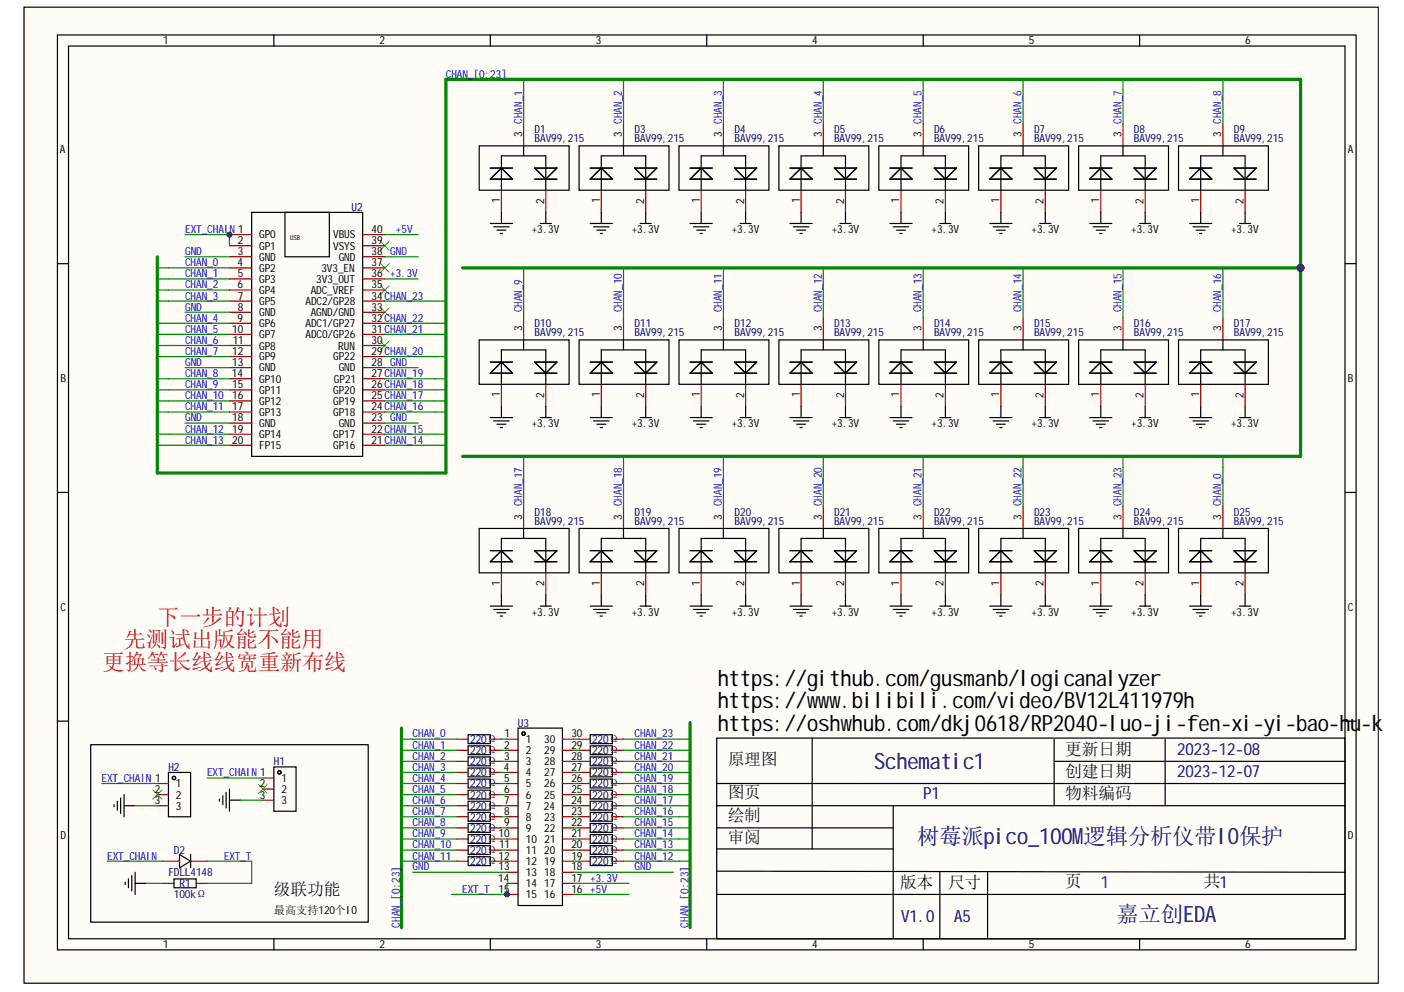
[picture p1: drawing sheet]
<svg xmlns="http://www.w3.org/2000/svg" width="297mm" height="210mm" viewBox="0 0 297 210" stroke-linecap="round" stroke-linejoin="round" font-family="sans-serif">
<defs><g id="words">
<g font-size="4.7" fill="#f00">
<text x="26.2" y="136.9">先测试出版能不能用</text>
<text x="33.2" y="132.3">下一步的计划</text>
<text x="21.7" y="141.7">更换等长线线宽重新布线</text>
</g>
<g font-size="4.7">
<text x="151.8" y="145.1">https://github.com/gusmanb/logicanalyzer</text>
<text x="151.8" y="149.9">https://ww</text>
<text x="173.1" y="149.9">w.bilibili.com/video/BV12L411979h</text>
<text x="151.8" y="154.6">https://oshw</text>
<text x="180.2" y="154.6">hub.com/dkj0618/RP2040-luo-ji-fen-xi-yi-bao-hu-k</text>
</g>
<g font-size="4.7" fill="#000080">
<text x="184.9" y="162.8">Schematic1</text>
<text x="194.1" y="178.6">树莓派pico_100M</text>
<text x="229.3" y="178.6">逻辑分析仪带IO保护</text>
<text x="236.2" y="195.1">嘉立创EDA</text>
</g>
<g font-size="3.6">
<text x="154" y="161.9">原理图</text>
<text x="225.4" y="159.8">更新日期</text>
<text x="225.4" y="164.5">创建日期</text>
<text x="154" y="173.6">绘制</text>
<text x="154" y="168.9">图页</text>
<text x="225.4" y="169.1">物料编码</text>
<text x="154" y="178.3">审阅</text>
<text x="57.9" y="189.4">级联功能</text>
<text x="190.4" y="187.9">版本</text>
<text x="200.6" y="187.9">尺寸</text>
<text x="225.4" y="187.7">页</text>
<text x="254.7" y="187.7">共1</text>
</g>
<g font-size="3.6" fill="#000080">
<text x="249" y="159.8">2023-12-08</text>
<text x="249" y="164.5">2023-12-07</text>
<text x="195.3" y="169.1">P1</text>
<text x="232.9" y="188">1</text>
<text x="190.7" y="195">V1.0</text>
<text x="201.8" y="195">A5</text>
</g>
<g font-size="2.4">
<text x="34.5" y="9.4">1</text>
<text x="80.3" y="9.4">2</text>
<text x="126" y="9.4">3</text>
<text x="171.8" y="9.4">4</text>
<text x="217.7" y="9.4">5</text>
<text x="263.4" y="9.4">6</text>
<text x="110.5" y="29" transform="rotate(-90 110.5 29)">3 CHAN_1</text>
<text x="131.5" y="29" transform="rotate(-90 131.5 29)">3 CHAN_2</text>
<text x="152.7" y="29" transform="rotate(-90 152.7 29)">3 CHAN_3</text>
<text x="173.8" y="29" transform="rotate(-90 173.8 29)">3 CHAN_4</text>
<text x="195" y="29" transform="rotate(-90 195 29)">3 CHAN_5</text>
<text x="216.1" y="29" transform="rotate(-90 216.1 29)">3 CHAN_6</text>
<text x="237.3" y="29" transform="rotate(-90 237.3 29)">3 CHAN_7</text>
<text x="258.4" y="29" transform="rotate(-90 258.4 29)">3 CHAN_8</text>
<text x="12.7" y="32.5">A</text>
<text x="285.2" y="32.5">A</text>
<text x="105.7" y="43" transform="rotate(-90 105.7 43)">1</text>
<text x="115.1" y="43.2" transform="rotate(-90 115.1 43.2)">2</text>
<text x="126.9" y="43" transform="rotate(-90 126.9 43)">1</text>
<text x="136.3" y="43.2" transform="rotate(-90 136.3 43.2)">2</text>
<text x="148" y="43" transform="rotate(-90 148 43)">1</text>
<text x="157.4" y="43.2" transform="rotate(-90 157.4 43.2)">2</text>
<text x="169.2" y="43" transform="rotate(-90 169.2 43)">1</text>
<text x="178.6" y="43.2" transform="rotate(-90 178.6 43.2)">2</text>
<text x="190.3" y="43" transform="rotate(-90 190.3 43)">1</text>
<text x="199.6" y="43.2" transform="rotate(-90 199.6 43.2)">2</text>
<text x="211.4" y="43" transform="rotate(-90 211.4 43)">1</text>
<text x="220.8" y="43.2" transform="rotate(-90 220.8 43.2)">2</text>
<text x="232.6" y="43" transform="rotate(-90 232.6 43)">1</text>
<text x="241.9" y="43.2" transform="rotate(-90 241.9 43.2)">2</text>
<text x="253.7" y="43" transform="rotate(-90 253.7 43)">1</text>
<text x="263.1" y="43.2" transform="rotate(-90 263.1 43.2)">2</text>
<text x="50.3" y="51.6">2</text>
<text x="54.8" y="50.5">GP0</text>
<text x="54.8" y="52.8">GP1</text>
<text x="70.5" y="52.8">VSYS</text>
<text x="70.5" y="50.5">VBUS</text>
<text x="78.6" y="51.6">39</text>
<text x="78.6" y="49.3">40</text>
<text x="112.5" y="49.3">+3.3V</text>
<text x="133.7" y="49.3">+3.3V</text>
<text x="154.8" y="49.3">+3.3V</text>
<text x="176" y="49.3">+3.3V</text>
<text x="197.1" y="49.3">+3.3V</text>
<text x="218.3" y="49.3">+3.3V</text>
<text x="239.3" y="49.3">+3.3V</text>
<text x="260.5" y="49.3">+3.3V</text>
<text x="50.2" y="56.4">4</text>
<text x="50.3" y="54">3</text>
<text x="50.3" y="58.7">5</text>
<text x="54.8" y="55.2">GND</text>
<text x="54.8" y="57.5">GP2</text>
<text x="54.8" y="59.8">GP3</text>
<text x="66.9" y="59.8">3V3_OUT</text>
<text x="68" y="57.5">3V3_EN</text>
<text x="71.7" y="55.2">GND</text>
<text x="78.6" y="58.7">36 +3.3V</text>
<text x="78.6" y="54">38 GND</text>
<text x="78.6" y="56.4">37</text>
<text x="50.2" y="61">6</text>
<text x="50.3" y="63.4">7</text>
<text x="50.3" y="65.8">8</text>
<text x="54.8" y="62.2">GP4</text>
<text x="54.8" y="64.6">GP5</text>
<text x="64.6" y="64.6">ADC2/GP28</text>
<text x="65.7" y="62.2">ADC_VREF</text>
<text x="78.6" y="65.8">33</text>
<text x="78.6" y="61">35</text>
<text x="78.6" y="63.4">34CHAN_23</text>
<text x="49.1" y="70.4">10</text>
<text x="50.2" y="68">9</text>
<text x="54.8" y="66.9">GND</text>
<text x="54.8" y="69.2">GP6</text>
<text x="54.8" y="71.6">GP7</text>
<text x="64.6" y="69.2">ADC1/GP27</text>
<text x="64.6" y="71.6">ADC0/GP26</text>
<text x="65.7" y="66.9">AGND/GND</text>
<text x="78.6" y="68">32CHAN_22</text>
<text x="78.6" y="70.4">31 CHAN_21</text>
<text x="110.5" y="70.1" transform="rotate(-90 110.5 70.1)">3</text>
<text x="131.5" y="70.1" transform="rotate(-90 131.5 70.1)">3</text>
<text x="152.7" y="70.1" transform="rotate(-90 152.7 70.1)">3</text>
<text x="173.8" y="70.1" transform="rotate(-90 173.8 70.1)">3</text>
<text x="195" y="70.1" transform="rotate(-90 195 70.1)">3</text>
<text x="216.1" y="70.1" transform="rotate(-90 216.1 70.1)">3</text>
<text x="237.3" y="70.1" transform="rotate(-90 237.3 70.1)">3</text>
<text x="258.4" y="70.1" transform="rotate(-90 258.4 70.1)">3</text>
<text x="49.1" y="75.1">12</text>
<text x="49.1" y="77.4">13</text>
<text x="49.2" y="72.8">11</text>
<text x="54.8" y="74">GP8</text>
<text x="54.8" y="76.2">GP9</text>
<text x="70.5" y="76.2">GP22</text>
<text x="71.6" y="74">RUN</text>
<text x="78.6" y="77.4">28 GND</text>
<text x="78.6" y="72.8">30</text>
<text x="78.6" y="75.1">29CHAN_20</text>
<text x="12.8" y="80.8">B</text>
<text x="49.1" y="79.8">14</text>
<text x="49.1" y="82.2">15</text>
<text x="54.8" y="78.6">GND</text>
<text x="54.8" y="81">GP10</text>
<text x="54.8" y="83.3">GP11</text>
<text x="70.5" y="83.3">GP20</text>
<text x="70.6" y="81">GP21</text>
<text x="71.7" y="78.6">GND</text>
<text x="78.6" y="82.2">26CHAN_18</text>
<text x="78.6" y="79.8">27CHAN_19</text>
<text x="285.2" y="80.8">B</text>
<text x="49.1" y="84.5">16</text>
<text x="49.1" y="86.8">17</text>
<text x="49.1" y="89.2">18</text>
<text x="54.8" y="85.7">GP12</text>
<text x="54.8" y="88">GP13</text>
<text x="70.5" y="88">GP18</text>
<text x="70.5" y="85.7">GP19</text>
<text x="78.6" y="89.2">23 GND</text>
<text x="78.6" y="86.8">24CHAN_16</text>
<text x="78.6" y="84.5">25CHAN_17</text>
<text x="105.7" y="84.1" transform="rotate(-90 105.7 84.1)">1</text>
<text x="115.1" y="84.2" transform="rotate(-90 115.1 84.2)">2</text>
<text x="126.9" y="84.1" transform="rotate(-90 126.9 84.1)">1</text>
<text x="136.3" y="84.2" transform="rotate(-90 136.3 84.2)">2</text>
<text x="148" y="84.1" transform="rotate(-90 148 84.1)">1</text>
<text x="157.4" y="84.2" transform="rotate(-90 157.4 84.2)">2</text>
<text x="169.2" y="84.1" transform="rotate(-90 169.2 84.1)">1</text>
<text x="178.6" y="84.2" transform="rotate(-90 178.6 84.2)">2</text>
<text x="190.3" y="84.1" transform="rotate(-90 190.3 84.1)">1</text>
<text x="199.6" y="84.2" transform="rotate(-90 199.6 84.2)">2</text>
<text x="211.4" y="84.1" transform="rotate(-90 211.4 84.1)">1</text>
<text x="220.8" y="84.2" transform="rotate(-90 220.8 84.2)">2</text>
<text x="232.6" y="84.1" transform="rotate(-90 232.6 84.1)">1</text>
<text x="241.9" y="84.2" transform="rotate(-90 241.9 84.2)">2</text>
<text x="253.7" y="84.1" transform="rotate(-90 253.7 84.1)">1</text>
<text x="263.1" y="84.2" transform="rotate(-90 263.1 84.2)">2</text>
<text x="49.1" y="91.5">19</text>
<text x="49.1" y="93.9">20</text>
<text x="54.8" y="90.4">GND</text>
<text x="54.8" y="92.7">GP14</text>
<text x="54.8" y="95.1">FP15</text>
<text x="70.5" y="95.1">GP16</text>
<text x="70.5" y="92.7">GP17</text>
<text x="71.7" y="90.4">GND</text>
<text x="78.6" y="93.9">21 CHAN_14</text>
<text x="78.6" y="91.5">22CHAN_15</text>
<text x="112.5" y="90.4">+3.3V</text>
<text x="133.7" y="90.4">+3.3V</text>
<text x="154.8" y="90.4">+3.3V</text>
<text x="176" y="90.4">+3.3V</text>
<text x="197.1" y="90.4">+3.3V</text>
<text x="218.3" y="90.4">+3.3V</text>
<text x="239.3" y="90.4">+3.3V</text>
<text x="260.5" y="90.4">+3.3V</text>
<text x="110.5" y="110" transform="rotate(-90 110.5 110)">3 CHAN_17</text>
<text x="131.5" y="110" transform="rotate(-90 131.5 110)">3 CHAN_18</text>
<text x="152.7" y="110" transform="rotate(-90 152.7 110)">3 CHAN_19</text>
<text x="173.8" y="110" transform="rotate(-90 173.8 110)">3 CHAN_20</text>
<text x="195" y="110" transform="rotate(-90 195 110)">3 CHAN_21</text>
<text x="216.1" y="110" transform="rotate(-90 216.1 110)">3 CHAN_22</text>
<text x="237.3" y="110" transform="rotate(-90 237.3 110)">3 CHAN_23</text>
<text x="258.4" y="110" transform="rotate(-90 258.4 110)">3 CHAN_0</text>
<text x="105.7" y="124" transform="rotate(-90 105.7 124)">1</text>
<text x="115.1" y="124.1" transform="rotate(-90 115.1 124.1)">2</text>
<text x="126.9" y="124" transform="rotate(-90 126.9 124)">1</text>
<text x="136.3" y="124.1" transform="rotate(-90 136.3 124.1)">2</text>
<text x="148" y="124" transform="rotate(-90 148 124)">1</text>
<text x="157.4" y="124.1" transform="rotate(-90 157.4 124.1)">2</text>
<text x="169.2" y="124" transform="rotate(-90 169.2 124)">1</text>
<text x="178.6" y="124.1" transform="rotate(-90 178.6 124.1)">2</text>
<text x="190.3" y="124" transform="rotate(-90 190.3 124)">1</text>
<text x="199.6" y="124.1" transform="rotate(-90 199.6 124.1)">2</text>
<text x="211.4" y="124" transform="rotate(-90 211.4 124)">1</text>
<text x="220.8" y="124.1" transform="rotate(-90 220.8 124.1)">2</text>
<text x="232.6" y="124" transform="rotate(-90 232.6 124)">1</text>
<text x="241.9" y="124.1" transform="rotate(-90 241.9 124.1)">2</text>
<text x="253.7" y="124" transform="rotate(-90 253.7 124)">1</text>
<text x="263.1" y="124.1" transform="rotate(-90 263.1 124.1)">2</text>
<text x="12.8" y="129.2">C</text>
<text x="112.5" y="130.3">+3.3V</text>
<text x="133.7" y="130.3">+3.3V</text>
<text x="154.8" y="130.3">+3.3V</text>
<text x="176" y="130.3">+3.3V</text>
<text x="197.1" y="130.3">+3.3V</text>
<text x="218.3" y="130.3">+3.3V</text>
<text x="239.3" y="130.3">+3.3V</text>
<text x="260.5" y="130.3">+3.3V</text>
<text x="285.2" y="129.2">C</text>
<text x="106.7" y="158.4">2</text>
<text x="106.7" y="160.8">3</text>
<text x="106.8" y="156">1</text>
<text x="111.2" y="157.2">1</text>
<text x="111.2" y="159.6">2</text>
<text x="111.2" y="162">3</text>
<text x="115.1" y="162">28</text>
<text x="115.1" y="159.6">29</text>
<text x="115.1" y="157.2">30</text>
<text x="120.9" y="160.8">28</text>
<text x="120.9" y="158.4">29</text>
<text x="120.9" y="156">30</text>
<text x="32.7" y="167.8">2</text>
<text x="37.2" y="166.6">1</text>
<text x="55" y="166.6">2</text>
<text x="59.6" y="165.4">1</text>
<text x="59.6" y="167.8">2</text>
<text x="106.6" y="163.1">4</text>
<text x="106.7" y="165.4">5</text>
<text x="106.7" y="167.8">6</text>
<text x="111.2" y="164.2">4</text>
<text x="111.2" y="166.6">5</text>
<text x="115.1" y="166.6">26</text>
<text x="115.1" y="164.2">27</text>
<text x="120.9" y="167.8">25</text>
<text x="120.9" y="165.4">26</text>
<text x="120.9" y="163.1">27</text>
<text x="32.7" y="170.2">3</text>
<text x="37.2" y="169">2</text>
<text x="37.2" y="171.3">3</text>
<text x="55" y="169">3</text>
<text x="59.6" y="170.2">3</text>
<text x="106.7" y="170.2">7</text>
<text x="106.7" y="172.5">8</text>
<text x="111.2" y="169">6</text>
<text x="111.2" y="171.3">7</text>
<text x="111.2" y="173.7">8</text>
<text x="115" y="171.3">24</text>
<text x="115.1" y="173.7">23</text>
<text x="115.1" y="169">25</text>
<text x="120.9" y="172.5">23</text>
<text x="120.9" y="170.2">24</text>
<text x="12.8" y="177.6">D</text>
<text x="105.5" y="177.2">10</text>
<text x="105.6" y="179.5">11</text>
<text x="106.7" y="174.8">9</text>
<text x="111.2" y="176">9</text>
<text x="111.2" y="178.4">10</text>
<text x="115.1" y="176">22</text>
<text x="115.2" y="178.4">21</text>
<text x="120.9" y="179.5">20</text>
<text x="120.9" y="177.2">21</text>
<text x="120.9" y="174.8">22</text>
<text x="285.2" y="177.6">D</text>
<text x="105.5" y="181.9">12</text>
<text x="105.5" y="184.2">13</text>
<text x="111.2" y="180.7">11</text>
<text x="111.2" y="183.1">12</text>
<text x="111.2" y="185.4">13</text>
<text x="115.1" y="185.4">18</text>
<text x="115.1" y="183.1">19</text>
<text x="115.1" y="180.7">20</text>
<text x="120.9" y="184.2">18</text>
<text x="120.9" y="181.9">19</text>
<text x="105.4" y="186.6">14</text>
<text x="111.2" y="187.7">14</text>
<text x="111.2" y="190.1">15</text>
<text x="115.1" y="190.1">16</text>
<text x="115.1" y="187.7">17</text>
<text x="120.9" y="188.9">16 +5V</text>
<text x="120.9" y="186.6">17 +3.3V</text>
<text x="57.9" y="193.3">最高支持120个IO</text>
<text x="34.5" y="200.7">1</text>
<text x="80.3" y="200.7">2</text>
<text x="126" y="200.7">3</text>
<text x="171.8" y="200.7">4</text>
<text x="217.7" y="200.7">5</text>
<text x="263.4" y="200.7">6</text>
</g>
<g font-size="2.4" fill="#00f">
<text x="94.3" y="16.5">CHAN_[0:23]</text>
<text x="39.2" y="49.3">EXT_CHAIN1</text>
<text x="83.7" y="49.3">+5V</text>
<text x="39.2" y="58.7">CHAN_1</text>
<text x="39.2" y="54">GND</text>
<text x="39.2" y="56.4">CHAN_0</text>
<text x="39.2" y="65.8">GND</text>
<text x="39.2" y="61">CHAN_2</text>
<text x="39.2" y="63.4">CHAN_3</text>
<text x="39.2" y="68">CHAN_4</text>
<text x="39.2" y="70.4">CHAN_5</text>
<text x="110.5" y="66.1" transform="rotate(-90 110.5 66.1)">CHAN_9</text>
<text x="131.5" y="66.1" transform="rotate(-90 131.5 66.1)">CHAN_10</text>
<text x="152.7" y="66.1" transform="rotate(-90 152.7 66.1)">CHAN_11</text>
<text x="173.8" y="66.1" transform="rotate(-90 173.8 66.1)">CHAN_12</text>
<text x="195" y="66.1" transform="rotate(-90 195 66.1)">CHAN_13</text>
<text x="216.1" y="66.1" transform="rotate(-90 216.1 66.1)">CHAN_14</text>
<text x="237.3" y="66.1" transform="rotate(-90 237.3 66.1)">CHAN_15</text>
<text x="258.4" y="66.1" transform="rotate(-90 258.4 66.1)">CHAN_16</text>
<text x="39.2" y="77.4">GND</text>
<text x="39.2" y="72.8">CHAN_6</text>
<text x="39.2" y="75.1">CHAN_7</text>
<text x="39.2" y="79.8">CHAN_8</text>
<text x="39.2" y="82.2">CHAN_9</text>
<text x="39.2" y="89.2">GND</text>
<text x="39.2" y="84.5">CHAN_10</text>
<text x="39.2" y="86.8">CHAN_11</text>
<text x="39.2" y="91.5">CHAN_12</text>
<text x="39.2" y="93.9">CHAN_13</text>
<text x="87.3" y="156">CHAN_0</text>
<text x="87.3" y="158.4">CHAN_1</text>
<text x="87.3" y="160.8">CHAN_2</text>
<text x="134.3" y="160.8">CHAN_21</text>
<text x="134.3" y="158.4">CHAN_22</text>
<text x="134.3" y="156">CHAN_23</text>
<text x="21.5" y="165.4">EXT_CHAIN1</text>
<text x="43.8" y="164.2">EXT_CHAIN1</text>
<text x="87.3" y="163.1">CHAN_3</text>
<text x="87.3" y="165.4">CHAN_4</text>
<text x="87.3" y="167.8">CHAN_5</text>
<text x="134.3" y="167.8">CHAN_18</text>
<text x="134.3" y="165.4">CHAN_19</text>
<text x="134.3" y="163.1">CHAN_20</text>
<text x="87.3" y="170.2">CHAN_6</text>
<text x="87.3" y="172.5">CHAN_7</text>
<text x="134.3" y="172.5">CHAN_16</text>
<text x="134.3" y="170.2">CHAN_17</text>
<text x="87.3" y="174.8">CHAN_8</text>
<text x="87.3" y="177.2">CHAN_9</text>
<text x="87.3" y="179.5">CHAN_10</text>
<text x="134.3" y="179.5">CHAN_13</text>
<text x="134.3" y="177.2">CHAN_14</text>
<text x="134.3" y="174.8">CHAN_15</text>
<text x="22.7" y="181.9">EXT_CHAIN</text>
<text x="47.4" y="181.9">EXT_T</text>
<text x="87.3" y="184.2">GND</text>
<text x="87.3" y="181.9">CHAN_11</text>
<text x="134.3" y="184.2">GND</text>
<text x="134.3" y="181.9">CHAN_12</text>
<text x="97.8" y="188.9">EXT_T 15</text>
<text x="84.6" y="196.3" transform="rotate(-90 84.6 196.3)">CHAN_[0:23]</text>
<text x="145.7" y="196.3" transform="rotate(-90 145.7 196.3)">CHAN_[0:23]</text>
</g>
<g font-size="2.4" fill="#000080">
<text x="113.1" y="28.1">D1</text>
<text x="134.3" y="28.1">D3</text>
<text x="155.4" y="28.1">D4</text>
<text x="176.5" y="28.1">D5</text>
<text x="197.6" y="28.1">D6</text>
<text x="218.8" y="28.1">D7</text>
<text x="239.9" y="28.1">D8</text>
<text x="261.1" y="28.1">D9</text>
<text x="113.1" y="30.1">BAV99,215</text>
<text x="134.3" y="30.1">BAV99,215</text>
<text x="155.4" y="30.1">BAV99,215</text>
<text x="176.5" y="30.1">BAV99,215</text>
<text x="197.6" y="30.1">BAV99,215</text>
<text x="218.8" y="30.1">BAV99,215</text>
<text x="239.9" y="30.1">BAV99,215</text>
<text x="261.1" y="30.1">BAV99,215</text>
<text x="74.4" y="44.6">U2</text>
<text x="113.1" y="71.1">BAV99,215</text>
<text x="113.1" y="69.2">D10</text>
<text x="134.3" y="71.1">BAV99,215</text>
<text x="134.3" y="69.2">D11</text>
<text x="155.4" y="71.1">BAV99,215</text>
<text x="155.4" y="69.2">D12</text>
<text x="176.5" y="71.1">BAV99,215</text>
<text x="176.5" y="69.2">D13</text>
<text x="197.6" y="71.1">BAV99,215</text>
<text x="197.6" y="69.2">D14</text>
<text x="218.8" y="71.1">BAV99,215</text>
<text x="218.8" y="69.2">D15</text>
<text x="239.9" y="71.1">BAV99,215</text>
<text x="239.9" y="69.2">D16</text>
<text x="261.1" y="71.1">BAV99,215</text>
<text x="261.1" y="69.2">D17</text>
<text x="113.1" y="111">BAV99,215</text>
<text x="113.1" y="109.1">D18</text>
<text x="134.3" y="111">BAV99,215</text>
<text x="134.3" y="109.1">D19</text>
<text x="155.4" y="111">BAV99,215</text>
<text x="155.4" y="109.1">D20</text>
<text x="176.5" y="111">BAV99,215</text>
<text x="176.5" y="109.1">D21</text>
<text x="197.6" y="111">BAV99,215</text>
<text x="197.6" y="109.1">D22</text>
<text x="218.8" y="111">BAV99,215</text>
<text x="218.8" y="109.1">D23</text>
<text x="239.9" y="111">BAV99,215</text>
<text x="239.9" y="109.1">D24</text>
<text x="261.1" y="111">BAV99,215</text>
<text x="261.1" y="109.1">D25</text>
<text x="109.6" y="153.8">U3</text>
<text x="57.9" y="162">H1</text>
<text x="99.5" y="157.2">220Ω</text>
<text x="99.5" y="159.6">220Ω</text>
<text x="99.5" y="162">220Ω</text>
<text x="125.3" y="157.2">220Ω</text>
<text x="125.3" y="159.6">220Ω</text>
<text x="125.3" y="162">220Ω</text>
<text x="35.6" y="163.1">H2</text>
<text x="99.5" y="164.2">220Ω</text>
<text x="99.5" y="166.6">220Ω</text>
<text x="125.3" y="164.2">220Ω</text>
<text x="125.3" y="166.6">220Ω</text>
<text x="99.5" y="169">220Ω</text>
<text x="99.5" y="171.3">220Ω</text>
<text x="99.5" y="173.7">220Ω</text>
<text x="125.3" y="169">220Ω</text>
<text x="125.3" y="171.3">220Ω</text>
<text x="125.3" y="173.7">220Ω</text>
<text x="99.5" y="176">220Ω</text>
<text x="99.5" y="178.4">220Ω</text>
<text x="125.3" y="176">220Ω</text>
<text x="125.3" y="178.4">220Ω</text>
<text x="35.6" y="185.4">FDLL4148</text>
<text x="36.8" y="180.7">D2</text>
<text x="99.5" y="180.7">220Ω</text>
<text x="99.5" y="183.1">220Ω</text>
<text x="125.3" y="180.7">220Ω</text>
<text x="125.3" y="183.1">220Ω</text>
<text x="36.8" y="190.1">100kΩ</text>
<text x="38" y="187.7">R1</text>
</g>
<text font-size="1.4" x="61.4" y="50.8">USB</text>
</g></defs>
<path d="M5.1 1.5h286.5v206.5h-286.5z" fill-rule="evenodd" fill="#fffcf8"/>
<path d="M5.1 1.5h286.5v206.5h-286.5z" fill="none" stroke="#000" stroke-width=".21"/>
<path d="M5.1 1.5h286.5v206.5h-286.5z" fill-rule="evenodd" fill="#fffcf8"/>
<path d="M5.1 1.5h286.5v206.5h-286.5z" fill="none" stroke="#000" stroke-width=".21"/>
<g fill="none" stroke="#000" stroke-width=".25">
<path d="M12.1 7.4h274.8v193.6h-274.8zM14.5 9.7h270.1v188.9h-270.1zM57.9 7.4v2.3M103.7 7.4v2.3M149.5 7.4v2.3M195.3 7.4v2.3M241.1 7.4v2.3M12.1 55.8h2.4M284.6 55.8h2.3M12.1 104.2h2.4M284.6 104.2h2.3M12.1 152.6h2.4"/>
<path d="M151.6 156.2h133v42.4h-133zM171.8 156.2v23.4M223 156.4v14.1M246.5 156.4v14.1M284.6 152.6h2.3M151.6 175.2h37.4M151.6 170.5h133M151.6 179.6h37.4M151.6 165.8h133M189 170.5v13.8M223 161.1h61.6M57.9 198.6v2.4"/>
<path d="M103.7 198.6v2.4M149.5 198.6v2.4M151.6 189.3h133M151.6 184.3l133 .3M189 184.6v14M195.3 198.6v2.4M198.8 184.6v14M208.9 184.6v14M241.1 198.6v2.4"/>
</g>
<path d="M80.5 51l1.9 1.9M80.5 55.7l1.9 1.9M82.4 51l-1.9 1.9M82.4 55.7l-1.9 1.9M80.5 72.2l1.9 1.8M80.5 65.1l1.9 1.9M80.5 60.4l1.9 1.9M82.4 72.2l-1.9 1.8M82.4 65.1l-1.9 1.9M82.4 60.4l-1.9 1.9" fill="none" stroke="#0f0" stroke-width=".21"/>
<circle cx="48.5" cy="49.6" r=".47" fill="#000080"/>
<circle cx="48.5" cy="49.6" r=".47" fill="none" stroke="#000080" stroke-width=".21"/>
<path d="M53.2 44.9h23.5v51.7h-23.5zM60.3 44.9h9.4v9.4h-9.4z" fill="none" stroke="#000" stroke-width=".25"/>
<path d="M48.5 49.6h4.7" fill="none" stroke="#800" stroke-width=".25"/>
<circle cx="48.5" cy="49.6" r=".47" fill="#000080"/>
<circle cx="48.5" cy="49.6" r=".47" fill="none" stroke="#000080" stroke-width=".21"/>
<g fill="none" stroke="#800" stroke-width=".25">
<path d="M110.8 26.2v4.7M131.9 26.2v4.7M153 26.2v4.7M174.2 26.2v4.7M195.3 26.2v4.7M216.4 26.2v4.7M237.6 26.2v4.7M258.7 26.2v4.7M48.5 52h4.7M48.5 54.3h4.7M48.5 56.7h4.7M48.5 59h4.7"/>
<path d="M76.7 52h4.7M76.7 54.3h4.7M76.7 56.7h4.7M76.7 59h4.7M76.7 49.6h4.7M106.1 40.3v4.6M115.5 40.3v4.6M127.2 40.3v4.6M136.6 40.3v4.6M148.3 40.3v4.6M157.7 40.3v4.6M169.5 40.3v4.6"/>
<path d="M178.9 40.3v4.6M190.6 40.3v4.6M200 40.3v4.6M211.8 40.3v4.6M221.2 40.3v4.6M232.9 40.3v4.6M242.3 40.3v4.6M254 40.3v4.6M263.4 40.3v4.6M48.5 61.4h4.7M48.5 63.7h4.7M48.5 66.1h4.7"/>
<path d="M48.5 68.4h4.7M48.5 70.8h4.7M48.5 73.1h4.7M48.5 75.4h4.7M48.5 77.8h4.7M76.7 61.4h4.7M76.7 63.7h4.7M76.7 66.1h4.7M76.7 68.4h4.7M76.7 70.8h4.7M76.7 73.1h4.7M76.7 75.4h4.7"/>
<path d="M76.7 77.8h4.7M110.8 67.2v4.7M131.9 67.2v4.7M153 67.2v4.7M174.2 67.2v4.7M195.3 67.2v4.7M216.4 67.2v4.7M237.6 67.2v4.7M258.7 67.2v4.7M48.5 80.1h4.7M48.5 82.5h4.7M48.5 84.8h4.7"/>
<path d="M48.5 87.2h4.7M48.5 89.5h4.7M48.5 91.9h4.7M48.5 94.2h4.7M76.7 80.1h4.7M76.7 82.5h4.7M76.7 84.8h4.7M76.7 87.2h4.7M76.7 89.5h4.7M76.7 91.9h4.7M76.7 94.2h4.7M106.1 81.3v4.7"/>
<path d="M115.5 81.3v4.7M127.2 81.3v4.7M136.6 81.3v4.7M148.3 81.3v4.7M157.7 81.3v4.7M169.5 81.3v4.7M178.9 81.3v4.7M190.6 81.3v4.7M200 81.3v4.7M211.8 81.3v4.7M221.2 81.3v4.7M232.9 81.3v4.7"/>
<path d="M242.3 81.3v4.7M254 81.3v4.7M263.4 81.3v4.7M110.8 107.1v4.7M131.9 107.1v4.7M153 107.1v4.7M174.2 107.1v4.7M195.3 107.1v4.7M216.4 107.1v4.7M237.6 107.1v4.7M258.7 107.1v4.7M106.1 121.2v4.7"/>
<path d="M115.5 121.2v4.7M127.2 121.2v4.7M136.6 121.2v4.7M148.3 121.2v4.7M157.7 121.2v4.7M169.5 121.2v4.7M178.9 121.2v4.7M190.6 121.2v4.7M200 121.2v4.7M211.8 121.2v4.7M221.2 121.2v4.7M232.9 121.2v4.7"/>
<path d="M242.3 121.2v4.7M254 121.2v4.7M263.4 121.2v4.7M33.3 165.8h2.3M33.3 168.1h2.3M33.3 170.5h2.3M55.6 164.6h2.3M55.6 167h2.3M55.6 169.3h2.3M34.5 186.9h2.3M34.5 182.2h3.5M40.3 182.2h3.6"/>
<path d="M41.5 186.9h2.4"/>
</g>
<g fill="none" stroke="#000" stroke-width=".25">
<path d="M101.4 30.9h19v9.4h-19zM103.7 35.6h4.7M103.7 37.9l2.4-2.3 2.3 2.3zM110.8 30.9v2.1M113.1 35.6h4.7l-2.3 2.3zM113.1 37.9h4.7M122.5 30.9h19v9.4h-19zM124.9 35.6h4.7M124.9 37.9l2.3-2.3 2.4 2.3zM131.9 30.9v2.1M134.3 35.6h4.7l-2.4 2.3zM134.3 37.9h4.7"/>
<path d="M143.7 30.9h19v9.4h-19zM146 35.6h4.7M146 37.9l2.3-2.3 2.4 2.3zM153 30.9v2.1M155.4 35.6h4.7l-2.4 2.3zM155.4 37.9h4.7M164.8 30.9h19v9.4h-19zM167.1 35.6h4.7M167.1 37.9l2.4-2.3 2.3 2.3zM169.5 33v7.3M169.5 33h9.4v7.3M174.2 30.9v2.1"/>
<path d="M176.5 35.6h4.7l-2.3 2.3zM176.5 37.9h4.7M185.9 30.9h19v9.4h-19zM188.3 35.6h4.7M188.3 37.9l2.3-2.3 2.4 2.3zM195.3 30.9v2.1M197.7 35.6h4.7l-2.4 2.3zM197.7 37.9h4.7M207.1 30.9h19v9.4h-19zM209.4 35.6h4.7M209.4 37.9l2.4-2.3 2.3 2.3zM216.4 30.9v2.1"/>
<path d="M218.8 35.6h4.7l-2.3 2.3zM218.8 37.9h4.7M228.2 30.9h19v9.4h-19zM230.5 35.6h4.7M230.5 37.9l2.4-2.3 2.3 2.3zM237.6 30.9v2.1M239.9 35.6h4.7l-2.3 2.3zM239.9 37.9h4.7M249.3 30.9h19v9.4h-19zM251.7 35.6h4.7M251.7 37.9l2.3-2.3 2.4 2.3zM258.7 30.9v2.1"/>
<path d="M261.1 35.6h4.7l-2.4 2.3zM261.1 37.9h4.7M103.7 47.3h4.7M104.4 48h3.3M105.1 48.7h1.9M105.8 49.4h.5M106.1 40.3v-7.3h9.4v7.3M106.1 44.9v2.4M114.3 47.3h2.3M115.5 44.9v2.4M124.9 47.3h4.7M125.6 48h3.3"/>
<path d="M126.3 48.7h1.9M127 49.4h.4M127.2 40.3v-7.3h9.4v7.3M127.2 44.9v2.4M135.4 47.3h2.4M136.6 44.9v2.4M146 47.3h4.7M146.7 48h3.3M147.4 48.7h1.9M148.1 49.4h.5M148.3 40.3v-7.3h9.4v7.3M148.3 44.9v2.4"/>
<path d="M156.6 47.3h2.3M157.7 44.9v2.4M167.1 47.3h4.7M167.8 48h3.3M168.5 48.7h1.9M169.2 49.4h.5M169.5 44.9v2.4M177.7 47.3h2.3M178.9 44.9v2.4M188.3 47.3h4.7M189 48h3.3M189.7 48.7h1.9"/>
<path d="M190.4 49.4h.5M190.6 40.3v-7.3h9.4v7.3M190.6 44.9v2.4M198.8 47.3h2.4M200 44.9v2.4M209.4 47.3h4.7M210.1 48h3.3M210.8 48.7h1.9M211.5 49.4h.5M211.8 40.3v-7.3h9.4v7.3M211.8 44.9v2.4M220 47.3h2.3"/>
<path d="M221.2 44.9v2.4M230.5 47.3h4.7M231.3 48h3.2M231.9 48.7h1.9M232.7 49.4h.4M232.9 40.3v-7.3h9.4v7.3M232.9 44.9v2.4M241.1 47.3h2.4M242.3 44.9v2.4M251.7 47.3h4.7M252.4 48h3.3M253.1 48.7h1.9"/>
<path d="M253.8 49.4h.5M254 40.3v-7.3h9.4v7.3M254 44.9v2.4M262.2 47.3h2.4M263.4 44.9v2.4M101.4 71.9h19v9.4h-19zM103.7 76.6h4.7M103.7 79l2.4-2.4 2.3 2.4zM110.8 71.9v2.1M113.1 76.6h4.7l-2.3 2.4zM113.1 79h4.7M122.5 71.9h19v9.4h-19z"/>
<path d="M124.9 76.6h4.7M124.9 79l2.3-2.4 2.4 2.4zM131.9 71.9v2.1M134.3 76.6h4.7l-2.4 2.4zM134.3 79h4.7M143.7 71.9h19v9.4h-19zM146 76.6h4.7M146 79l2.3-2.4 2.4 2.4zM153 71.9v2.1M155.4 76.6h4.7l-2.4 2.4zM155.4 79h4.7M164.8 71.9h19v9.4h-19z"/>
<path d="M167.1 76.6h4.7M167.1 79l2.4-2.4 2.3 2.4zM174.2 71.9v2.1M176.5 76.6h4.7l-2.3 2.4zM176.5 79h4.7M185.9 71.9h19v9.4h-19zM188.3 76.6h4.7M188.3 79l2.3-2.4 2.4 2.4zM195.3 71.9v2.1M197.7 76.6h4.7l-2.4 2.4zM197.7 79h4.7M207.1 71.9h19v9.4h-19z"/>
<path d="M209.4 76.6h4.7M209.4 79l2.4-2.4 2.3 2.4zM216.4 71.9v2.1M218.8 76.6h4.7l-2.3 2.4zM218.8 79h4.7M228.2 71.9h19v9.4h-19zM230.5 76.6h4.7M230.5 79l2.4-2.4 2.3 2.4zM237.6 71.9v2.1M239.9 76.6h4.7l-2.3 2.4zM239.9 79h4.7M249.3 71.9h19v9.4h-19z"/>
<path d="M251.7 76.6h4.7M251.7 79l2.3-2.4 2.4 2.4zM258.7 71.9v2.1M261.1 76.6h4.7l-2.4 2.4zM261.1 79h4.7M103.7 88.4h4.7M104.4 89.1h3.3M105.1 89.8h1.9M105.8 90.5h.5M106.1 81.3v-7.3h9.4v7.3M106.1 86v2.4M114.3 88.4h2.3"/>
<path d="M115.5 86v2.4M124.9 88.4h4.7M125.6 89.1h3.3M126.3 89.8h1.9M127 90.5h.4M127.2 81.3v-7.3h9.4v7.3M127.2 86v2.4M135.4 88.4h2.4M136.6 86v2.4M146 88.4h4.7M146.7 89.1h3.3M147.4 89.8h1.9"/>
<path d="M148.1 90.5h.5M148.3 81.3v-7.3h9.4v7.3M148.3 86v2.4M156.6 88.4h2.3M157.7 86v2.4M167.1 88.4h4.7M167.8 89.1h3.3M168.5 89.8h1.9M169.2 90.5h.5M169.5 81.3v-7.3h9.4v7.3M169.5 86v2.4M177.7 88.4h2.3"/>
<path d="M178.9 86v2.4M188.3 88.4h4.7M189 89.1h3.3M189.7 89.8h1.9M190.4 90.5h.5M190.6 81.3v-7.3h9.4v7.3M190.6 86v2.4M198.8 88.4h2.4M200 86v2.4M209.4 88.4h4.7M210.1 89.1h3.3M210.8 89.8h1.9"/>
<path d="M211.5 90.5h.5M211.8 81.3v-7.3h9.4v7.3M211.8 86v2.4M220 88.4h2.3M221.2 86v2.4M230.5 88.4h4.7M231.3 89.1h3.2M231.9 89.8h1.9M232.7 90.5h.4M232.9 81.3v-7.3h9.4v7.3M232.9 86v2.4M241.1 88.4h2.4"/>
<path d="M242.3 86v2.4M251.7 88.4h4.7M252.4 89.1h3.3M253.1 89.8h1.9M253.8 90.5h.5M254 81.3v-7.3h9.4v7.3M254 86v2.4M262.2 88.4h2.4M263.4 86v2.4M101.4 111.8h19v9.4h-19zM103.7 116.5h4.7M103.7 118.9l2.4-2.4 2.3 2.4z"/>
<path d="M110.8 111.8v2.1M113.1 116.5h4.7l-2.3 2.4zM113.1 118.9h4.7M122.5 111.8h19v9.4h-19zM124.9 116.5h4.7M124.9 118.9l2.3-2.4 2.4 2.4zM131.9 111.8v2.1M134.3 116.5h4.7l-2.4 2.4zM134.3 118.9h4.7M143.7 111.8h19v9.4h-19zM146 116.5h4.7M146 118.9l2.3-2.4 2.4 2.4z"/>
<path d="M153 111.8v2.1M155.4 116.5h4.7l-2.4 2.4zM155.4 118.9h4.7M164.8 111.8h19v9.4h-19zM167.1 116.5h4.7M167.1 118.9l2.4-2.4 2.3 2.4zM174.2 111.8v2.1M176.5 116.5h4.7l-2.3 2.4zM176.5 118.9h4.7M185.9 111.8h19v9.4h-19zM188.3 116.5h4.7M188.3 118.9l2.3-2.4 2.4 2.4z"/>
<path d="M195.3 111.8v2.1M197.7 116.5h4.7l-2.4 2.4zM197.7 118.9h4.7M207.1 111.8h19v9.4h-19zM209.4 116.5h4.7M209.4 118.9l2.4-2.4 2.3 2.4zM216.4 111.8v2.1M218.8 116.5h4.7l-2.3 2.4zM218.8 118.9h4.7M228.2 111.8h19v9.4h-19zM230.5 116.5h4.7M230.5 118.9l2.4-2.4 2.3 2.4z"/>
<path d="M237.6 111.8v2.1M239.9 116.5h4.7l-2.3 2.4zM239.9 118.9h4.7M249.3 111.8h19v9.4h-19zM251.7 116.5h4.7M251.7 118.9l2.3-2.4 2.4 2.4zM258.7 111.8v2.1M261.1 116.5h4.7l-2.4 2.4zM261.1 118.9h4.7M103.7 128.2h4.7M104.4 129h3.3M105.1 129.7h1.9"/>
<path d="M105.8 130.4h.5M106.1 121.2v-7.3h9.4v7.3M106.1 125.9v2.3M114.3 128.2h2.3M115.5 125.9v2.3M124.9 128.2h4.7M125.6 129h3.3M126.3 129.7h1.9M127 130.4h.4M127.2 121.2v-7.3h9.4v7.3M127.2 125.9v2.3M135.4 128.2h2.4"/>
<path d="M136.6 125.9v2.3M146 128.2h4.7M146.7 129h3.3M147.4 129.7h1.9M148.1 130.4h.5M148.3 121.2v-7.3h9.4v7.3M148.3 125.9v2.3M156.6 128.2h2.3M157.7 125.9v2.3M167.1 128.2h4.7M167.8 129h3.3M168.5 129.7h1.9"/>
<path d="M169.2 130.4h.5M169.5 121.2v-7.3h9.4v7.3M169.5 125.9v2.3M177.7 128.2h2.3M178.9 125.9v2.3M188.3 128.2h4.7M189 129h3.3M189.7 129.7h1.9M190.4 130.4h.5M190.6 121.2v-7.3h9.4v7.3M190.6 125.9v2.3M198.8 128.2h2.4"/>
<path d="M200 125.9v2.3M209.4 128.2h4.7M210.1 129h3.3M210.8 129.7h1.9M211.5 130.4h.5M211.8 121.2v-7.3h9.4v7.3M211.8 125.9v2.3M220 128.2h2.3M221.2 125.9v2.3M230.5 128.2h4.7M231.3 129h3.2M231.9 129.7h1.9"/>
<path d="M232.7 130.4h.4M232.9 121.2v-7.3h9.4v7.3M232.9 125.9v2.3M241.1 128.2h2.4M242.3 125.9v2.3M251.7 128.2h4.7M252.4 129h3.3M253.1 129.7h1.9M253.8 130.4h.5M254 121.2v-7.3h9.4v7.3M254 125.9v2.3M262.2 128.2h2.4"/>
<path d="M263.4 125.9v2.3M24.1 170.2v.5M24.8 169.5v1.9M25.5 168.8v3.3M26.2 170.5h2.4M26.2 168.1v4.7M35.6 163.4h4.7v9.4h-4.7zM46.4 169.1v.4M47.1 168.4v1.8M47.8 167.7v3.3M48.5 167v4.7M48.5 169.3h2.4"/>
<path d="M57.9 162.3h4.7v9.4h-4.7zM26.5 186.7v.4M27.2 186v1.9M27.9 185.3v3.3M28.6 184.6v4.7M28.6 186.9h2.3M36.8 186h4.7v1.9h-4.7zM38 180.8l2.3 1.4-2.3 1.4zM40.3 180.8v2.8"/>
<circle cx="36.8" cy="164.6" r=".35"/>
<circle cx="59.1" cy="163.4" r=".35"/>
</g>
<path d="M32.3 167.2l1.9 1.9M34.2 167.2l-1.9 1.9M54.7 166l1.8 1.9M56.5 166l-1.8 1.9" fill="none" stroke="#0f0" stroke-width=".21"/>
<circle cx="107.3" cy="189.3" r=".47" fill="#000080"/>
<circle cx="107.3" cy="189.3" r=".47" fill="none" stroke="#000080" stroke-width=".21"/>
<path d="M109.6 154.1h9.4v37.5h-9.4z" fill="none" stroke="#000" stroke-width=".25"/>
<g fill="none" stroke="#800" stroke-width=".25">
<path d="M107.3 156.4h2.3M107.3 158.7h2.3M107.3 161.1h2.3M107.3 163.4h2.3M107.3 165.8h2.3M107.3 168.1h2.3M107.3 170.5h2.3M107.3 172.8h2.3M107.3 175.2h2.3M107.3 177.5h2.3M107.3 179.9h2.3M107.3 182.2h2.3"/>
<path d="M107.3 184.6h2.3M107.3 186.9h2.3M107.3 189.3h2.3"/>
</g>
<circle cx="107.3" cy="189.3" r=".47" fill="#000080"/>
<circle cx="107.3" cy="189.3" r=".47" fill="none" stroke="#000080" stroke-width=".21"/>
<g fill="none" stroke="#800" stroke-width=".25">
<path d="M96.7 158.7h2.3M96.7 156.4h2.3M103.7 158.7h2.4M103.7 156.4h2.4M119 158.7h2.3M119 156.4h2.3M122.5 158.7h2.4M122.5 156.4h2.4M129.6 158.7h2.3M129.6 156.4h2.3M96.7 170.5h2.3M96.7 168.1h2.3"/>
<path d="M96.7 165.8h2.3M96.7 163.4h2.3M96.7 161.1h2.3M96.7 179.9h2.3M96.7 177.5h2.3M96.7 175.2h2.3M96.7 172.8h2.3M103.7 179.9h2.4M103.7 177.5h2.4M103.7 175.2h2.4M103.7 172.8h2.4M103.7 170.5h2.4"/>
<path d="M103.7 168.1h2.4M103.7 165.8h2.4M103.7 163.4h2.4M103.7 161.1h2.4M119 179.9h2.4M119 177.5h2.4M119 175.2h2.4M119 172.8h2.4M119 170.5h2.3M119 168.1h2.3M119 165.8h2.3M119 163.4h2.3"/>
<path d="M119 161.1h2.3M122.5 170.5h2.4M122.5 168.1h2.4M122.5 165.8h2.4M122.5 163.4h2.4M122.5 161.1h2.4M122.5 179.9h2.4M122.5 177.5h2.4M122.5 175.2h2.4M122.5 172.8h2.4M129.6 170.5h2.3M129.6 168.1h2.3"/>
<path d="M129.6 165.8h2.3M129.6 163.4h2.3M129.6 161.1h2.3M129.6 179.9h2.3M129.6 177.5h2.3M129.6 175.2h2.3M129.6 172.8h2.3M96.7 182.2h2.3M103.7 182.2h2.4M119 189.3h2.4M119 186.9h2.4M119 184.6h2.4"/>
<path d="M119 182.2h2.4M122.5 182.2h2.4M129.6 182.2h2.3"/>
</g>
<g fill="none" stroke="#000" stroke-width=".25">
<path d="M99 155.5h4.7v1.8h-4.7zM99 157.8h4.7v1.9h-4.7zM124.9 155.5h4.7v1.8h-4.7zM124.9 157.8h4.7v1.9h-4.7zM99 160.2h4.7v1.8h-4.7zM99 162.5h4.7v1.9h-4.7zM99 164.9h4.7v1.8h-4.7zM99 167.2h4.7v1.9h-4.7zM99 169.5h4.7v1.9h-4.7zM99 171.9h4.7v1.9h-4.7zM99 174.2h4.7v1.9h-4.7zM99 176.6h4.7v1.9h-4.7z"/>
<path d="M99 178.9h4.7v1.9h-4.7zM124.9 160.2h4.7v1.8h-4.7zM124.9 162.5h4.7v1.9h-4.7zM124.9 164.9h4.7v1.8h-4.7zM124.9 167.2h4.7v1.9h-4.7zM124.9 169.5h4.7v1.9h-4.7zM124.9 171.9h4.7v1.9h-4.7zM124.9 174.2h4.7v1.9h-4.7zM124.9 176.6h4.7v1.9h-4.7zM124.9 178.9h4.7v1.9h-4.7zM99 181.3h4.7v1.9h-4.7zM124.9 181.3h4.7v1.9h-4.7z"/>
<circle cx="110.8" cy="155.2" r=".35"/>
</g>
<path d="M275.2 16.8v39.9" fill="none" stroke="#080" stroke-width=".68"/>
<circle cx="275.2" cy="56.7" r=".7" fill="#000080"/>
<circle cx="275.2" cy="56.7" r=".7" fill="none" stroke="#000080" stroke-width=".21"/>
<path d="M94.3 16.8v83.3h-61v-45.8M94.3 16.8h180.9M97.9 56.7h177.3" fill="none" stroke="#080" stroke-width=".68"/>
<circle cx="275.2" cy="56.7" r=".7" fill="#000080"/>
<circle cx="275.2" cy="56.7" r=".7" fill="none" stroke="#000080" stroke-width=".21"/>
<path d="M275.2 56.7v39.9" fill="none" stroke="#080" stroke-width=".68"/>
<circle cx="275.2" cy="56.7" r=".7" fill="#000080"/>
<circle cx="275.2" cy="56.7" r=".7" fill="none" stroke="#000080" stroke-width=".21"/>
<path d="M97.9 96.6h177.3M84.9 154.1v42.2M146 152.9v43.4" fill="none" stroke="#080" stroke-width=".68"/>
<path d="M19.2 157.6h58.7v37.5h-58.7z" fill="none" stroke="#000" stroke-width=".25"/>
<g fill="none" stroke="#080" stroke-width=".25">
<path d="M110.8 16.8v2.3M131.9 16.8v2.3M153 16.8v2.3M174.2 16.8v2.3M195.3 16.8v2.3M216.4 16.8v2.3M237.6 16.8v2.3M258.7 16.8v2.3M33.3 56.7h2.3M33.3 59h15.2M39.2 54.3h9.3M48.5 49.6v2.4"/>
<path d="M81.4 49.6h7.1M110.8 56.7v2.3M131.9 56.7v2.3M153 56.7v2.3M174.2 56.7v2.3M195.3 56.7v2.3M216.4 56.7v2.3M237.6 56.7v2.3M258.7 56.7v2.3M33.3 68.4h15.2M33.3 70.8h2.3M33.3 73.1h2.3"/>
<path d="M33.3 75.4h2.3M33.3 61.4h2.3M33.3 63.7h2.3M39.2 66.1h9.3M39.2 77.8h9.3M81.4 70.8h12.9M81.4 75.4h12.9M81.4 63.7h12.9M81.4 77.8h7.1M92 68.4h2.3M33.3 80.1h15.2M33.3 82.5h2.3"/>
<path d="M33.3 84.8h2.3M33.3 87.2h2.3M33.3 91.9h15.2M33.3 94.2h2.3M39.2 89.5h9.3M81.4 87.2h12.9M81.4 94.2h12.9M81.4 89.5h7.1M92 80.1h2.3M92 82.5h2.3M92 84.8h2.3M92 91.9h2.3"/>
<path d="M110.8 96.6v2.3M131.9 96.6v2.3M153 96.6v2.3M174.2 96.6v2.3M195.3 96.6v2.3M216.4 96.6v2.3M237.6 96.6v2.3M258.7 96.6v2.3M84.9 156.4h2.4M84.9 158.7h2.4M143.7 156.4h2.3M143.7 158.7h2.3"/>
<path d="M84.9 161.1h2.4M84.9 163.4h2.4M84.9 165.8h2.4M84.9 168.1h2.4M84.9 170.5h2.4M84.9 172.8h2.4M84.9 175.2h2.4M84.9 177.5h2.4M84.9 179.9h2.4M143.7 161.1h2.3M143.7 163.4h2.3M143.7 165.8h2.3"/>
<path d="M143.7 168.1h2.3M143.7 170.5h2.3M143.7 172.8h2.3M143.7 175.2h2.3M143.7 177.5h2.3M143.7 179.9h2.3M84.9 182.2h2.4M143.7 182.2h2.3"/>
</g>
<circle cx="48.5" cy="49.6" r=".47" fill="#000080"/>
<circle cx="48.5" cy="49.6" r=".47" fill="none" stroke="#000080" stroke-width=".21"/>
<path d="M39.2 49.6h9.3" fill="none" stroke="#080" stroke-width=".25"/>
<circle cx="48.5" cy="49.6" r=".47" fill="#000080"/>
<circle cx="48.5" cy="49.6" r=".47" fill="none" stroke="#000080" stroke-width=".21"/>
<g fill="none" stroke="#080" stroke-width=".25">
<path d="M110.8 19.1v7.1M131.9 19.1v7.1M153 19.1v7.1M174.2 19.1v7.1M195.3 19.1v7.1M216.4 19.1v7.1M237.6 19.1v7.1M258.7 19.1v7.1M35.6 56.7h12.9M81.4 54.3h7.1M81.4 59h7.1M110.8 59v8.2"/>
<path d="M131.9 59v8.2M153 59v8.2M174.2 59v8.2M195.3 59v8.2M216.4 59v8.2M237.6 59v8.2M258.7 59v8.2M35.6 61.4h12.9M35.6 63.7h12.9M35.6 70.8h12.9M35.6 73.1h12.9M35.6 75.4h12.9"/>
<path d="M81.4 68.4h10.6M35.6 82.5h12.9M35.6 84.8h12.9M35.6 87.2h12.9M35.6 94.2h12.9M81.4 82.5h10.6M81.4 84.8h10.6M81.4 91.9h10.6M81.4 80.1h10.6M110.8 98.9v8.2M131.9 98.9v8.2M153 98.9v8.2"/>
<path d="M174.2 98.9v8.2M195.3 98.9v8.2M216.4 98.9v8.2M237.6 98.9v8.2M258.7 98.9v8.2M21.5 165.8h11.8M28.6 170.5h4.7M43.9 164.6h11.7M50.9 169.3h4.7M22.7 182.2h11.8M30.9 186.9h3.6M43.9 182.2h9.3v4.7h-9.3"/>
<path d="M95.5 189.3h11.8"/>
</g>
<circle cx="107.3" cy="189.3" r=".47" fill="#000080"/>
<circle cx="107.3" cy="189.3" r=".47" fill="none" stroke="#000080" stroke-width=".21"/>
<path d="M107.3 186.9v2.4" fill="none" stroke="#080" stroke-width=".25"/>
<circle cx="107.3" cy="189.3" r=".47" fill="#000080"/>
<circle cx="107.3" cy="189.3" r=".47" fill="none" stroke="#000080" stroke-width=".21"/>
<g fill="none" stroke="#080" stroke-width=".25">
<path d="M87.3 156.4h9.4M87.3 158.7h9.4M106.1 156.4h1.2M106.1 158.7h1.2M121.3 156.4h1.2M121.3 158.7h1.2M131.9 156.4h11.8M131.9 158.7h11.8M87.3 161.1h9.4M87.3 163.4h9.4M87.3 165.8h9.4M87.3 168.1h9.4"/>
<path d="M87.3 170.5h9.4M87.3 172.8h9.4M87.3 175.2h9.4M87.3 177.5h9.4M87.3 179.9h9.4M106.1 161.1h1.2M106.1 163.4h1.2M106.1 165.8h1.2M106.1 168.1h1.2M106.1 170.5h1.2M106.1 172.8h1.2M106.1 175.2h1.2"/>
<path d="M106.1 177.5h1.2M106.1 179.9h1.2M121.3 161.1h1.2M121.3 163.4h1.2M121.3 165.8h1.2M121.3 168.1h1.2M121.3 170.5h1.2M121.4 172.8h1.1M121.4 175.2h1.1M121.4 177.5h1.1M121.4 179.9h1.1M131.9 161.1h11.8"/>
<path d="M131.9 163.4h11.8M131.9 165.8h11.8M131.9 168.1h11.8M131.9 170.5h11.8M131.9 172.8h11.8M131.9 175.2h11.8M131.9 177.5h11.8M131.9 179.9h11.8M87.3 184.6h20M87.3 182.2h9.4M106.1 182.2h1.2M121.4 184.6h21.1"/>
<path d="M121.4 186.9h11.7M121.4 189.3h11.7M121.4 182.2h1.1M131.9 182.2h11.8"/>
</g>
<use href="#words"/>
</svg>
